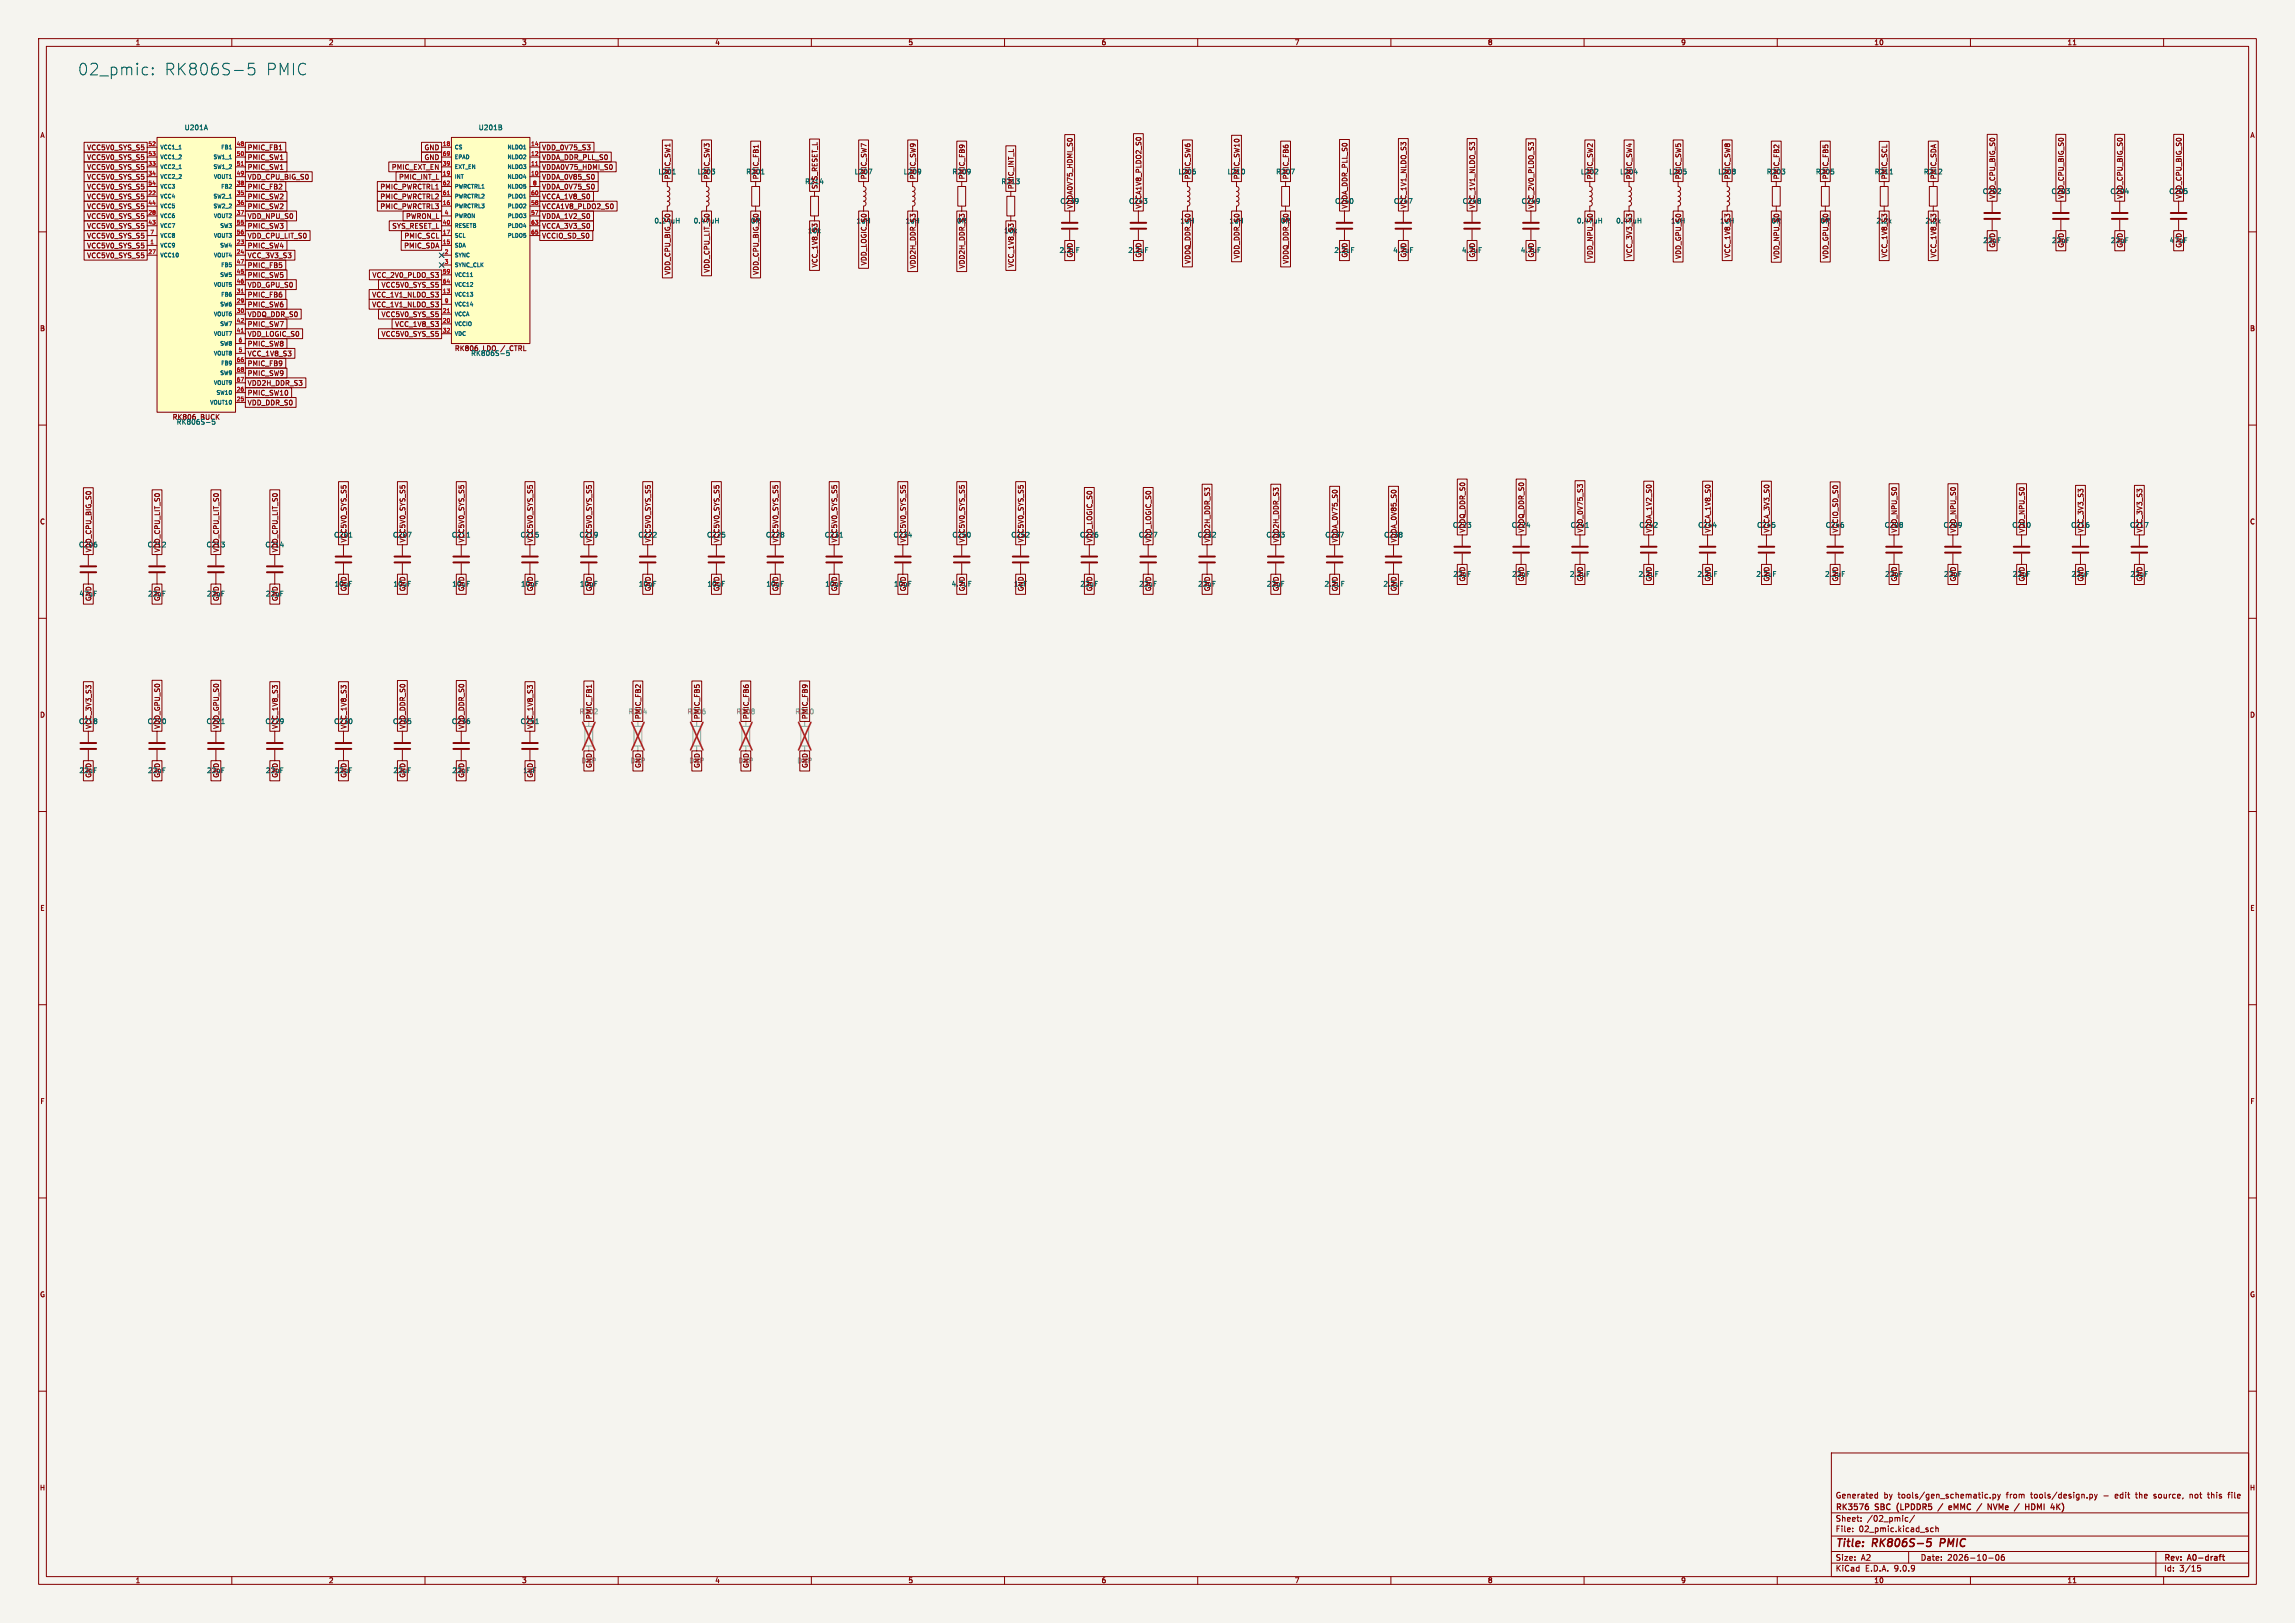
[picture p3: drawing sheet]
<svg xmlns="http://www.w3.org/2000/svg" width="594mm" height="420mm" viewBox="0 0 594 420" stroke-linecap="round" stroke-linejoin="round" font-family="sans-serif">
<defs><g id="words">
<g font-size="4.2" fill="#0000c2">
<text x="20" y="19.8">02_pmic:</text>
<text x="42.3" y="19.8">RK806S-5</text>
<text x="68.4" y="19.8">PMIC</text>
</g>
<g font-size="2.8" fill="#840000">
<text x="475" y="400.9">Title:</text>
<text x="484.7" y="400.9">RK806S-5</text>
<text x="503" y="400.9">PMIC</text>
</g>
<g font-size="2.1" fill="#840000">
<text x="475" y="388">Generated</text>
<text x="487.5" y="388">by</text>
<text x="491.3" y="388">tools/gen_schematic.py</text>
<text x="519.5" y="388">from</text>
<text x="525.9" y="388">tools/design.py</text>
<text x="544.9" y="388">-</text>
<text x="548" y="388">edit</text>
<text x="553.5" y="388">the</text>
<text x="558.3" y="388">source,</text>
<text x="567.8" y="388">not</text>
<text x="572.6" y="388">this</text>
<text x="578.1" y="388">file</text>
<text x="475" y="394">Sheet:</text>
<text x="475" y="391.2">RK3576</text>
<text x="483.2" y="394">/02_pmic/</text>
<text x="485.5" y="391.2">SBC</text>
<text x="491.6" y="391.2">(LPDDR5</text>
<text x="506.3" y="391.2">eMMC</text>
<text x="514.3" y="391.2">/</text>
<text x="517.6" y="391.2">NVMe</text>
<text x="525.2" y="391.2">/</text>
<text x="528.5" y="391.2">HDMI</text>
<text x="475" y="396.7">File:</text>
<text x="481.1" y="396.7">02_pmic.kicad_sch</text>
<text x="475" y="406.9">KiCad</text>
<text x="475" y="404.1">Size:</text>
<text x="481.7" y="404.1">A2</text>
<text x="482.7" y="406.9">E.D.A.</text>
<text x="490.3" y="406.9">9.0.9</text>
<text x="497" y="404.1">Date:</text>
<text x="504" y="404.1">2026-10-06</text>
<text x="560" y="404.3">Rev:</text>
<text x="560" y="406.9">Id:</text>
<text x="564.1" y="406.9">3/15</text>
<text x="566.4" y="404.3">A0-draft</text>
</g>
<g font-size="1.8" fill="#840000">
<text x="35" y="11.9">1</text>
<text x="85" y="11.9">2</text>
<text x="135" y="11.9">3</text>
<text x="185" y="11.9">4</text>
<text x="235" y="11.9">5</text>
<text x="285" y="11.9">6</text>
<text x="335" y="11.9">7</text>
<text x="385" y="11.9">8</text>
<text x="435" y="11.9">9</text>
<text x="485" y="11.9">10</text>
<text x="535" y="11.9">11</text>
<text x="10.3" y="35.9">A</text>
<text x="582.3" y="35.9">A</text>
<text x="22.4" y="41.6">VCC5V0_SYS_S5</text>
<text x="22.4" y="39.1">VCC5V0_SYS_S5</text>
<text x="64" y="39.1">PMIC_FB1</text>
<text x="64" y="41.6">PMIC_SW1</text>
<text x="109.7" y="39.1">GND</text>
<text x="109.7" y="41.6">GND</text>
<text x="140.2" y="39.1">VDD_0V75_S3</text>
<text x="140.2" y="41.6">VDDA_DDR_PLL_S0</text>
<text x="22.4" y="46.7">VCC5V0_SYS_S5</text>
<text x="22.4" y="44.1">VCC5V0_SYS_S5</text>
<text x="64" y="46.7">VDD_CPU_BIG_S0</text>
<text x="64" y="44.1">PMIC_SW1</text>
<text x="101.3" y="44.1">PMIC_EXT_EN</text>
<text x="103.2" y="46.7">PMIC_INT_L</text>
<text x="140.2" y="44.1">VDDA0V75_HDMI_S0</text>
<text x="140.2" y="46.7">VDDA_0V85_S0</text>
<text x="170.3" y="45.3">L201</text>
<text x="173.7" y="46.5" transform="rotate(-90 173.7 46.5)">PMIC_SW1</text>
<text x="180.5" y="45.3">L203</text>
<text x="183.8" y="46.5" transform="rotate(-90 183.8 46.5)">PMIC_SW3</text>
<text x="193" y="45.3">R201</text>
<text x="196.5" y="46.5" transform="rotate(-90 196.5 46.5)">PMIC_FB1</text>
<text x="208.3" y="47.9">R214</text>
<text x="221.1" y="45.3">L207</text>
<text x="224.5" y="46.5" transform="rotate(-90 224.5 46.5)">PMIC_SW7</text>
<text x="233.8" y="45.3">L209</text>
<text x="237.2" y="46.5" transform="rotate(-90 237.2 46.5)">PMIC_SW9</text>
<text x="246.4" y="45.3">R209</text>
<text x="249.9" y="46.5" transform="rotate(-90 249.9 46.5)">PMIC_FB9</text>
<text x="259.1" y="47.9">R213</text>
<text x="304.9" y="45.3">L206</text>
<text x="308.3" y="46.5" transform="rotate(-90 308.3 46.5)">PMIC_SW6</text>
<text x="317.6" y="45.3">L210</text>
<text x="321" y="46.5" transform="rotate(-90 321 46.5)">PMIC_SW10</text>
<text x="330.2" y="45.3">R207</text>
<text x="333.7" y="46.5" transform="rotate(-90 333.7 46.5)">PMIC_FB6</text>
<text x="409.1" y="45.3">L202</text>
<text x="412.4" y="46.5" transform="rotate(-90 412.4 46.5)">PMIC_SW2</text>
<text x="419.2" y="45.3">L204</text>
<text x="422.6" y="46.5" transform="rotate(-90 422.6 46.5)">PMIC_SW4</text>
<text x="431.9" y="45.3">L205</text>
<text x="435.3" y="46.5" transform="rotate(-90 435.3 46.5)">PMIC_SW5</text>
<text x="444.6" y="45.3">L208</text>
<text x="448" y="46.5" transform="rotate(-90 448 46.5)">PMIC_SW8</text>
<text x="457.2" y="45.3">R203</text>
<text x="460.7" y="46.5" transform="rotate(-90 460.7 46.5)">PMIC_FB2</text>
<text x="469.9" y="45.3">R205</text>
<text x="473.4" y="46.5" transform="rotate(-90 473.4 46.5)">PMIC_FB5</text>
<text x="485.1" y="45.3">R211</text>
<text x="488.6" y="46.5" transform="rotate(-90 488.6 46.5)">PMIC_SCL</text>
<text x="497.8" y="45.3">R212</text>
<text x="501.3" y="46.5" transform="rotate(-90 501.3 46.5)">PMIC_SDA</text>
<text x="22.4" y="51.8">VCC5V0_SYS_S5</text>
<text x="22.4" y="49.2">VCC5V0_SYS_S5</text>
<text x="64" y="51.8">PMIC_SW2</text>
<text x="64" y="49.2">PMIC_FB2</text>
<text x="98.3" y="49.2">PMIC_PWRCTRL1</text>
<text x="98.3" y="51.8">PMIC_PWRCTRL2</text>
<text x="140.2" y="49.2">VDDA_0V75_S0</text>
<text x="140.2" y="51.8">VCCA_1V8_S0</text>
<text x="211.8" y="49.1" transform="rotate(-90 211.8 49.1)">SYS_RESET_L</text>
<text x="262.6" y="49.1" transform="rotate(-90 262.6 49.1)">PMIC_INT_L</text>
<text x="274.3" y="52.9">C239</text>
<text x="292.1" y="52.9">C243</text>
<text x="345.4" y="52.9">C240</text>
<text x="360.7" y="52.9">C247</text>
<text x="378.4" y="52.9">C248</text>
<text x="393.7" y="52.9">C249</text>
<text x="513.1" y="50.4">C202</text>
<text x="516.6" y="51.6" transform="rotate(-90 516.6 51.6)">VDD_CPU_BIG_S0</text>
<text x="530.8" y="50.4">C203</text>
<text x="534.4" y="51.6" transform="rotate(-90 534.4 51.6)">VDD_CPU_BIG_S0</text>
<text x="546.1" y="50.4">C204</text>
<text x="549.6" y="51.6" transform="rotate(-90 549.6 51.6)">VDD_CPU_BIG_S0</text>
<text x="561.3" y="50.4">C205</text>
<text x="564.8" y="51.6" transform="rotate(-90 564.8 51.6)">VDD_CPU_BIG_S0</text>
<text x="22.4" y="59.4">VCC5V0_SYS_S5</text>
<text x="22.4" y="56.8">VCC5V0_SYS_S5</text>
<text x="22.4" y="54.3">VCC5V0_SYS_S5</text>
<text x="64" y="59.4">PMIC_SW3</text>
<text x="64" y="56.8">VDD_NPU_S0</text>
<text x="64" y="54.3">PMIC_SW2</text>
<text x="98.3" y="54.3">PMIC_PWRCTRL3</text>
<text x="101.4" y="59.4">SYS_RESET_L</text>
<text x="105" y="56.8">PWRON_L</text>
<text x="140.2" y="56.8">VDDA_1V2_S0</text>
<text x="140.2" y="59.4">VCCA_3V3_S0</text>
<text x="140.2" y="54.3">VCCA1V8_PLDO2_S0</text>
<text x="169.3" y="58">0.24uH</text>
<text x="179.4" y="58">0.47uH</text>
<text x="194.2" y="58">0R</text>
<text x="221.6" y="58">1uH</text>
<text x="234.3" y="58">1uH</text>
<text x="247.6" y="58">0R</text>
<text x="277.8" y="54.1" transform="rotate(-90 277.8 54.1)">VDDA0V75_HDMI_S0</text>
<text x="295.6" y="54.1" transform="rotate(-90 295.6 54.1)">VCCA1V8_PLDO2_S0</text>
<text x="305.4" y="58">1uH</text>
<text x="318.1" y="58">1uH</text>
<text x="331.4" y="58">0R</text>
<text x="348.9" y="54.1" transform="rotate(-90 348.9 54.1)">VDDA_DDR_PLL_S0</text>
<text x="364.2" y="54.1" transform="rotate(-90 364.2 54.1)">VCC_1V1_NLDO_S3</text>
<text x="382" y="54.1" transform="rotate(-90 382 54.1)">VCC_1V1_NLDO_S3</text>
<text x="397.2" y="54.1" transform="rotate(-90 397.2 54.1)">VCC_2V0_PLDO_S3</text>
<text x="408" y="58">0.47uH</text>
<text x="418.2" y="58">0.47uH</text>
<text x="432.4" y="58">1uH</text>
<text x="445.1" y="58">1uH</text>
<text x="458.4" y="58">0R</text>
<text x="471.1" y="58">0R</text>
<text x="485.6" y="58">2.2k</text>
<text x="498.3" y="58">2.2k</text>
<text x="22.4" y="64.5">VCC5V0_SYS_S5</text>
<text x="22.4" y="61.9">VCC5V0_SYS_S5</text>
<text x="64" y="64.5">PMIC_SW4</text>
<text x="64" y="61.9">VDD_CPU_LIT_S0</text>
<text x="104.5" y="64.5">PMIC_SDA</text>
<text x="104.5" y="61.9">PMIC_SCL</text>
<text x="140.2" y="61.9">VCCIO_SD_S0</text>
<text x="209" y="60.6">10k</text>
<text x="259.8" y="60.6">10k</text>
<text x="516.6" y="64.2" transform="rotate(-90 516.6 64.2)">GND</text>
<text x="534.4" y="64.2" transform="rotate(-90 534.4 64.2)">GND</text>
<text x="549.6" y="64.2" transform="rotate(-90 549.6 64.2)">GND</text>
<text x="564.8" y="64.2" transform="rotate(-90 564.8 64.2)">GND</text>
<text x="22.4" y="67">VCC5V0_SYS_S5</text>
<text x="64" y="69.5">PMIC_FB5</text>
<text x="64" y="67">VCC_3V3_S3</text>
<text x="173.7" y="71.3" transform="rotate(-90 173.7 71.3)">VDD_CPU_BIG_S0</text>
<text x="183.8" y="70.7" transform="rotate(-90 183.8 70.7)">VDD_CPU_LIT_S0</text>
<text x="196.5" y="71.3" transform="rotate(-90 196.5 71.3)">VDD_CPU_BIG_S0</text>
<text x="211.8" y="69.3" transform="rotate(-90 211.8 69.3)">VCC_1V8_S3</text>
<text x="224.5" y="68.8" transform="rotate(-90 224.5 68.8)">VDD_LOGIC_S0</text>
<text x="237.2" y="69.6" transform="rotate(-90 237.2 69.6)">VDD2H_DDR_S3</text>
<text x="249.9" y="69.6" transform="rotate(-90 249.9 69.6)">VDD2H_DDR_S3</text>
<text x="262.6" y="69.3" transform="rotate(-90 262.6 69.3)">VCC_1V8_S3</text>
<text x="277.8" y="66.8" transform="rotate(-90 277.8 66.8)">GND</text>
<text x="295.6" y="66.8" transform="rotate(-90 295.6 66.8)">GND</text>
<text x="308.3" y="68.4" transform="rotate(-90 308.3 68.4)">VDDQ_DDR_S0</text>
<text x="321" y="67.1" transform="rotate(-90 321 67.1)">VDD_DDR_S0</text>
<text x="333.7" y="68.4" transform="rotate(-90 333.7 68.4)">VDDQ_DDR_S0</text>
<text x="348.9" y="66.8" transform="rotate(-90 348.9 66.8)">GND</text>
<text x="364.2" y="66.8" transform="rotate(-90 364.2 66.8)">GND</text>
<text x="382" y="66.8" transform="rotate(-90 382 66.8)">GND</text>
<text x="397.2" y="66.8" transform="rotate(-90 397.2 66.8)">GND</text>
<text x="412.4" y="67.2" transform="rotate(-90 412.4 67.2)">VDD_NPU_S0</text>
<text x="422.6" y="66.8" transform="rotate(-90 422.6 66.8)">VCC_3V3_S3</text>
<text x="435.3" y="67.1" transform="rotate(-90 435.3 67.1)">VDD_GPU_S0</text>
<text x="448" y="66.8" transform="rotate(-90 448 66.8)">VCC_1V8_S3</text>
<text x="460.7" y="67.2" transform="rotate(-90 460.7 67.2)">VDD_NPU_S0</text>
<text x="473.4" y="67.1" transform="rotate(-90 473.4 67.1)">VDD_GPU_S0</text>
<text x="488.6" y="66.8" transform="rotate(-90 488.6 66.8)">VCC_1V8_S3</text>
<text x="501.3" y="66.8" transform="rotate(-90 501.3 66.8)">VCC_1V8_S3</text>
<text x="64" y="74.6">VDD_GPU_S0</text>
<text x="64" y="72.1">PMIC_SW5</text>
<text x="64" y="77.2">PMIC_FB6</text>
<text x="96.2" y="77.2">VCC_1V1_NLDO_S3</text>
<text x="96.3" y="72.1">VCC_2V0_PLDO_S3</text>
<text x="98.6" y="74.6">VCC5V0_SYS_S5</text>
<text x="64" y="82.2">VDDQ_DDR_S0</text>
<text x="64" y="79.7">PMIC_SW6</text>
<text x="96.2" y="79.7">VCC_1V1_NLDO_S3</text>
<text x="98.6" y="82.2">VCC5V0_SYS_S5</text>
<text x="10.3" y="85.9">B</text>
<text x="64" y="89.9">PMIC_SW8</text>
<text x="64" y="84.8">PMIC_SW7</text>
<text x="64" y="87.3">VDD_LOGIC_S0</text>
<text x="98.6" y="87.3">VCC5V0_SYS_S5</text>
<text x="102.1" y="84.8">VCC_1V8_S3</text>
<text x="582.3" y="85.9">B</text>
<text x="64" y="94.9">PMIC_FB9</text>
<text x="64" y="92.4">VCC_1V8_S3</text>
<text x="64" y="97.5">PMIC_SW9</text>
<text x="64" y="100">VDD2H_DDR_S3</text>
<text x="64" y="102.6">PMIC_SW10</text>
<text x="64" y="105.1">VDD_DDR_S0</text>
<text x="10.3" y="135.9">C</text>
<text x="375.9" y="136.8">C223</text>
<text x="379.4" y="138" transform="rotate(-90 379.4 138)">VDDQ_DDR_S0</text>
<text x="391.1" y="136.8">C224</text>
<text x="394.7" y="138" transform="rotate(-90 394.7 138)">VDDQ_DDR_S0</text>
<text x="406.4" y="136.8">C241</text>
<text x="409.9" y="138" transform="rotate(-90 409.9 138)">VDD_0V75_S3</text>
<text x="424.2" y="136.8">C242</text>
<text x="427.7" y="138" transform="rotate(-90 427.7 138)">VDDA_1V2_S0</text>
<text x="439.4" y="136.8">C244</text>
<text x="442.9" y="138" transform="rotate(-90 442.9 138)">VCCA_1V8_S0</text>
<text x="454.6" y="136.8">C245</text>
<text x="458.2" y="138" transform="rotate(-90 458.2 138)">VCCA_3V3_S0</text>
<text x="472.4" y="136.8">C246</text>
<text x="475.9" y="138" transform="rotate(-90 475.9 138)">VCCIO_SD_S0</text>
<text x="487.7" y="136.8">C208</text>
<text x="491.2" y="138" transform="rotate(-90 491.2 138)">VDD_NPU_S0</text>
<text x="502.9" y="136.8">C209</text>
<text x="506.4" y="138" transform="rotate(-90 506.4 138)">VDD_NPU_S0</text>
<text x="520.7" y="136.8">C210</text>
<text x="524.2" y="138" transform="rotate(-90 524.2 138)">VDD_NPU_S0</text>
<text x="535.9" y="136.8">C216</text>
<text x="539.4" y="138" transform="rotate(-90 539.4 138)">VCC_3V3_S3</text>
<text x="551.2" y="136.8">C217</text>
<text x="554.7" y="138" transform="rotate(-90 554.7 138)">VCC_3V3_S3</text>
<text x="582.3" y="135.9">C</text>
<text x="20.3" y="141.8">C206</text>
<text x="23.8" y="143" transform="rotate(-90 23.8 143)">VDD_CPU_BIG_S0</text>
<text x="38.1" y="141.8">C212</text>
<text x="41.6" y="143" transform="rotate(-90 41.6 143)">VDD_CPU_LIT_S0</text>
<text x="53.3" y="141.8">C213</text>
<text x="56.8" y="143" transform="rotate(-90 56.8 143)">VDD_CPU_LIT_S0</text>
<text x="68.6" y="141.8">C214</text>
<text x="72.1" y="143" transform="rotate(-90 72.1 143)">VDD_CPU_LIT_S0</text>
<text x="86.3" y="139.3">C201</text>
<text x="89.9" y="140.5" transform="rotate(-90 89.9 140.5)">VCC5V0_SYS_S5</text>
<text x="101.6" y="139.3">C207</text>
<text x="105.1" y="140.5" transform="rotate(-90 105.1 140.5)">VCC5V0_SYS_S5</text>
<text x="116.8" y="139.3">C211</text>
<text x="120.3" y="140.5" transform="rotate(-90 120.3 140.5)">VCC5V0_SYS_S5</text>
<text x="134.6" y="139.3">C215</text>
<text x="138.1" y="140.5" transform="rotate(-90 138.1 140.5)">VCC5V0_SYS_S5</text>
<text x="149.8" y="139.3">C219</text>
<text x="153.4" y="140.5" transform="rotate(-90 153.4 140.5)">VCC5V0_SYS_S5</text>
<text x="165.1" y="139.3">C222</text>
<text x="168.6" y="140.5" transform="rotate(-90 168.6 140.5)">VCC5V0_SYS_S5</text>
<text x="182.9" y="139.3">C225</text>
<text x="186.4" y="140.5" transform="rotate(-90 186.4 140.5)">VCC5V0_SYS_S5</text>
<text x="198.1" y="139.3">C228</text>
<text x="201.6" y="140.5" transform="rotate(-90 201.6 140.5)">VCC5V0_SYS_S5</text>
<text x="213.3" y="139.3">C231</text>
<text x="216.9" y="140.5" transform="rotate(-90 216.9 140.5)">VCC5V0_SYS_S5</text>
<text x="231.1" y="139.3">C234</text>
<text x="234.6" y="140.5" transform="rotate(-90 234.6 140.5)">VCC5V0_SYS_S5</text>
<text x="246.4" y="139.3">C250</text>
<text x="249.9" y="140.5" transform="rotate(-90 249.9 140.5)">VCC5V0_SYS_S5</text>
<text x="261.6" y="139.3">C252</text>
<text x="265.1" y="140.5" transform="rotate(-90 265.1 140.5)">VCC5V0_SYS_S5</text>
<text x="279.4" y="139.3">C226</text>
<text x="282.9" y="140.5" transform="rotate(-90 282.9 140.5)">VDD_LOGIC_S0</text>
<text x="294.6" y="139.3">C227</text>
<text x="298.1" y="140.5" transform="rotate(-90 298.1 140.5)">VDD_LOGIC_S0</text>
<text x="309.9" y="139.3">C232</text>
<text x="313.4" y="140.5" transform="rotate(-90 313.4 140.5)">VDD2H_DDR_S3</text>
<text x="327.6" y="139.3">C233</text>
<text x="331.2" y="140.5" transform="rotate(-90 331.2 140.5)">VDD2H_DDR_S3</text>
<text x="342.9" y="139.3">C237</text>
<text x="346.4" y="140.5" transform="rotate(-90 346.4 140.5)">VDDA_0V75_S0</text>
<text x="358.1" y="139.3">C238</text>
<text x="361.6" y="140.5" transform="rotate(-90 361.6 140.5)">VDDA_0V85_S0</text>
<text x="23.8" y="155.7" transform="rotate(-90 23.8 155.7)">GND</text>
<text x="41.6" y="155.7" transform="rotate(-90 41.6 155.7)">GND</text>
<text x="56.8" y="155.7" transform="rotate(-90 56.8 155.7)">GND</text>
<text x="72.1" y="155.7" transform="rotate(-90 72.1 155.7)">GND</text>
<text x="86.5" y="152">10uF</text>
<text x="89.9" y="153.1" transform="rotate(-90 89.9 153.1)">GND</text>
<text x="101.7" y="152">10uF</text>
<text x="105.1" y="153.1" transform="rotate(-90 105.1 153.1)">GND</text>
<text x="117" y="152">10uF</text>
<text x="120.3" y="153.1" transform="rotate(-90 120.3 153.1)">GND</text>
<text x="134.7" y="152">10uF</text>
<text x="138.1" y="153.1" transform="rotate(-90 138.1 153.1)">GND</text>
<text x="150" y="152">10uF</text>
<text x="153.4" y="153.1" transform="rotate(-90 153.4 153.1)">GND</text>
<text x="165.2" y="152">10uF</text>
<text x="168.6" y="153.1" transform="rotate(-90 168.6 153.1)">GND</text>
<text x="183" y="152">10uF</text>
<text x="186.4" y="153.1" transform="rotate(-90 186.4 153.1)">GND</text>
<text x="198.2" y="152">10uF</text>
<text x="201.6" y="153.1" transform="rotate(-90 201.6 153.1)">GND</text>
<text x="213.5" y="152">10uF</text>
<text x="216.9" y="153.1" transform="rotate(-90 216.9 153.1)">GND</text>
<text x="231.3" y="152">10uF</text>
<text x="234.6" y="153.1" transform="rotate(-90 234.6 153.1)">GND</text>
<text x="249.9" y="153.1" transform="rotate(-90 249.9 153.1)">GND</text>
<text x="262.3" y="152">1uF</text>
<text x="265.1" y="153.1" transform="rotate(-90 265.1 153.1)">GND</text>
<text x="282.9" y="153.1" transform="rotate(-90 282.9 153.1)">GND</text>
<text x="298.1" y="153.1" transform="rotate(-90 298.1 153.1)">GND</text>
<text x="313.4" y="153.1" transform="rotate(-90 313.4 153.1)">GND</text>
<text x="331.2" y="153.1" transform="rotate(-90 331.2 153.1)">GND</text>
<text x="346.4" y="153.1" transform="rotate(-90 346.4 153.1)">GND</text>
<text x="361.6" y="153.1" transform="rotate(-90 361.6 153.1)">GND</text>
<text x="379.4" y="150.6" transform="rotate(-90 379.4 150.6)">GND</text>
<text x="394.7" y="150.6" transform="rotate(-90 394.7 150.6)">GND</text>
<text x="409.9" y="150.6" transform="rotate(-90 409.9 150.6)">GND</text>
<text x="427.7" y="150.6" transform="rotate(-90 427.7 150.6)">GND</text>
<text x="442.9" y="150.6" transform="rotate(-90 442.9 150.6)">GND</text>
<text x="458.2" y="150.6" transform="rotate(-90 458.2 150.6)">GND</text>
<text x="475.9" y="150.6" transform="rotate(-90 475.9 150.6)">GND</text>
<text x="491.2" y="150.6" transform="rotate(-90 491.2 150.6)">GND</text>
<text x="506.4" y="150.6" transform="rotate(-90 506.4 150.6)">GND</text>
<text x="524.2" y="150.6" transform="rotate(-90 524.2 150.6)">GND</text>
<text x="539.4" y="150.6" transform="rotate(-90 539.4 150.6)">GND</text>
<text x="554.7" y="150.6" transform="rotate(-90 554.7 150.6)">GND</text>
<text x="10.3" y="185.9">D</text>
<text x="149.8" y="185">R202</text>
<text x="162.5" y="185">R204</text>
<text x="177.8" y="185">R206</text>
<text x="190.5" y="185">R208</text>
<text x="205.7" y="185">R210</text>
<text x="582.3" y="185.9">D</text>
<text x="20.3" y="187.6">C218</text>
<text x="23.8" y="188.8" transform="rotate(-90 23.8 188.8)">VCC_3V3_S3</text>
<text x="38.1" y="187.6">C220</text>
<text x="41.6" y="188.8" transform="rotate(-90 41.6 188.8)">VDD_GPU_S0</text>
<text x="53.3" y="187.6">C221</text>
<text x="56.8" y="188.8" transform="rotate(-90 56.8 188.8)">VDD_GPU_S0</text>
<text x="68.6" y="187.6">C229</text>
<text x="72.1" y="188.8" transform="rotate(-90 72.1 188.8)">VCC_1V8_S3</text>
<text x="86.3" y="187.6">C230</text>
<text x="89.9" y="188.8" transform="rotate(-90 89.9 188.8)">VCC_1V8_S3</text>
<text x="101.6" y="187.6">C235</text>
<text x="105.1" y="188.8" transform="rotate(-90 105.1 188.8)">VDD_DDR_S0</text>
<text x="116.8" y="187.6">C236</text>
<text x="120.3" y="188.8" transform="rotate(-90 120.3 188.8)">VDD_DDR_S0</text>
<text x="134.6" y="187.6">C251</text>
<text x="138.1" y="188.8" transform="rotate(-90 138.1 188.8)">VCC_1V8_S3</text>
<text x="153.4" y="186.2" transform="rotate(-90 153.4 186.2)">PMIC_FB1</text>
<text x="166.1" y="186.2" transform="rotate(-90 166.1 186.2)">PMIC_FB2</text>
<text x="181.3" y="186.2" transform="rotate(-90 181.3 186.2)">PMIC_FB5</text>
<text x="194" y="186.2" transform="rotate(-90 194 186.2)">PMIC_FB6</text>
<text x="209.2" y="186.2" transform="rotate(-90 209.2 186.2)">PMIC_FB9</text>
<text x="150.4" y="197.7">DNP</text>
<text x="163.1" y="197.7">DNP</text>
<text x="178.3" y="197.7">DNP</text>
<text x="191" y="197.7">DNP</text>
<text x="206.2" y="197.7">DNP</text>
<text x="23.8" y="201.4" transform="rotate(-90 23.8 201.4)">GND</text>
<text x="41.6" y="201.4" transform="rotate(-90 41.6 201.4)">GND</text>
<text x="56.8" y="201.4" transform="rotate(-90 56.8 201.4)">GND</text>
<text x="72.1" y="201.4" transform="rotate(-90 72.1 201.4)">GND</text>
<text x="89.9" y="201.4" transform="rotate(-90 89.9 201.4)">GND</text>
<text x="105.1" y="201.4" transform="rotate(-90 105.1 201.4)">GND</text>
<text x="120.3" y="201.4" transform="rotate(-90 120.3 201.4)">GND</text>
<text x="135.3" y="200.3">1uF</text>
<text x="138.1" y="201.4" transform="rotate(-90 138.1 201.4)">GND</text>
<text x="153.4" y="198.9" transform="rotate(-90 153.4 198.9)">GND</text>
<text x="166.1" y="198.9" transform="rotate(-90 166.1 198.9)">GND</text>
<text x="181.3" y="198.9" transform="rotate(-90 181.3 198.9)">GND</text>
<text x="194" y="198.9" transform="rotate(-90 194 198.9)">GND</text>
<text x="209.2" y="198.9" transform="rotate(-90 209.2 198.9)">GND</text>
<text x="10.3" y="235.9">E</text>
<text x="582.3" y="235.9">E</text>
<text x="10.3" y="285.9">F</text>
<text x="582.3" y="285.9">F</text>
<text x="10.3" y="335.9">G</text>
<text x="582.3" y="335.9">G</text>
<text x="10.2" y="385.9">H</text>
<text x="582.2" y="385.9">H</text>
<text x="35" y="409.9">1</text>
<text x="85" y="409.9">2</text>
<text x="135" y="409.9">3</text>
<text x="185" y="409.9">4</text>
<text x="235" y="409.9">5</text>
<text x="285" y="409.9">6</text>
<text x="335" y="409.9">7</text>
<text x="385" y="409.9">8</text>
<text x="435" y="409.9">9</text>
<text x="485" y="409.9">10</text>
<text x="535" y="409.9">11</text>
</g>
<g font-size="1.8" fill="#006464">
<text x="47.7" y="33.9">U201A</text>
<text x="123.8" y="33.9">U201B</text>
<text x="274.1" y="65.6">2.2uF</text>
<text x="291.9" y="65.6">2.2uF</text>
<text x="345.2" y="65.6">2.2uF</text>
<text x="360.5" y="65.6">4.7uF</text>
<text x="378.3" y="65.6">4.7uF</text>
<text x="393.5" y="65.6">4.7uF</text>
<text x="513.2" y="63.1">22uF</text>
<text x="531" y="63.1">22uF</text>
<text x="546.2" y="63.1">22uF</text>
<text x="561.5" y="63.1">47uF</text>
<text x="117.6" y="91">RK806</text>
<text x="121.8" y="92.3">RK806S-5</text>
<text x="125" y="91">LDO /</text>
<text x="132.3" y="91">CTRL</text>
<text x="44.6" y="108.8">RK806</text>
<text x="45.6" y="110.1">RK806S-5</text>
<text x="51.9" y="108.8">BUCK</text>
<text x="376" y="149.5">22uF</text>
<text x="391.3" y="149.5">22uF</text>
<text x="406.2" y="149.5">2.2uF</text>
<text x="424" y="149.5">2.2uF</text>
<text x="439.2" y="149.5">2.2uF</text>
<text x="454.5" y="149.5">2.2uF</text>
<text x="472.2" y="149.5">2.2uF</text>
<text x="487.8" y="149.5">22uF</text>
<text x="503" y="149.5">22uF</text>
<text x="520.8" y="149.5">22uF</text>
<text x="536.1" y="149.5">22uF</text>
<text x="551.3" y="149.5">22uF</text>
<text x="20.4" y="154.5">47uF</text>
<text x="38.2" y="154.5">22uF</text>
<text x="53.5" y="154.5">22uF</text>
<text x="68.7" y="154.5">22uF</text>
<text x="246.2" y="152">4.7uF</text>
<text x="279.5" y="152">22uF</text>
<text x="294.8" y="152">22uF</text>
<text x="310" y="152">22uF</text>
<text x="327.8" y="152">22uF</text>
<text x="342.7" y="152">2.2uF</text>
<text x="357.9" y="152">2.2uF</text>
<text x="20.4" y="200.3">22uF</text>
<text x="38.2" y="200.3">22uF</text>
<text x="53.5" y="200.3">22uF</text>
<text x="68.7" y="200.3">22uF</text>
<text x="86.5" y="200.3">22uF</text>
<text x="101.7" y="200.3">22uF</text>
<text x="117" y="200.3">22uF</text>
</g>
<g font-size="1.4" fill="#a90000">
<text x="38.3" y="37.8">52</text>
<text x="38.3" y="40.4">53</text>
<text x="61.1" y="37.8">48</text>
<text x="61.1" y="40.4">50</text>
<text x="114.5" y="37.8">18</text>
<text x="114.5" y="40.4">69</text>
<text x="137.3" y="37.8">14</text>
<text x="137.3" y="40.4">12</text>
<text x="38.3" y="42.9">33</text>
<text x="38.3" y="45.5">34</text>
<text x="61.1" y="42.9">51</text>
<text x="61.1" y="45.5">49</text>
<text x="114.5" y="42.9">39</text>
<text x="114.5" y="45.5">19</text>
<text x="137.3" y="42.9">11</text>
<text x="137.3" y="45.5">10</text>
<text x="38.3" y="48">54</text>
<text x="38.3" y="50.5">22</text>
<text x="38.3" y="53.1">44</text>
<text x="61.1" y="48">38</text>
<text x="61.1" y="50.5">35</text>
<text x="61.1" y="53.1">36</text>
<text x="114.5" y="48">62</text>
<text x="114.5" y="50.5">61</text>
<text x="114.5" y="53.1">16</text>
<text x="137.3" y="50.5">60</text>
<text x="137.3" y="53.1">58</text>
<text x="137.8" y="48">8</text>
<text x="38.3" y="55.6">28</text>
<text x="38.3" y="58.2">43</text>
<text x="61.1" y="55.6">37</text>
<text x="61.1" y="58.2">55</text>
<text x="114.5" y="58.2">40</text>
<text x="115" y="55.6">4</text>
<text x="137.3" y="55.6">57</text>
<text x="137.3" y="58.2">63</text>
<text x="38.3" y="65.8">27</text>
<text x="38.8" y="60.7">7</text>
<text x="38.8" y="63.2">1</text>
<text x="61.1" y="60.7">56</text>
<text x="61.1" y="63.2">23</text>
<text x="61.1" y="65.8">24</text>
<text x="114.5" y="60.7">17</text>
<text x="114.5" y="63.2">15</text>
<text x="115" y="65.8">2</text>
<text x="137.3" y="60.7">65</text>
<text x="61.1" y="68.3">47</text>
<text x="61.1" y="70.9">45</text>
<text x="114.5" y="70.9">59</text>
<text x="115" y="68.3">3</text>
<text x="61.1" y="73.4">46</text>
<text x="61.1" y="75.9">31</text>
<text x="114.5" y="73.4">64</text>
<text x="114.5" y="75.9">13</text>
<text x="61.1" y="78.5">29</text>
<text x="61.1" y="81">30</text>
<text x="61.1" y="83.6">42</text>
<text x="114.5" y="81">21</text>
<text x="114.5" y="83.6">20</text>
<text x="115" y="78.5">9</text>
<text x="61.1" y="86.1">41</text>
<text x="61.6" y="88.6">6</text>
<text x="114.5" y="86.1">32</text>
<text x="61.1" y="93.7">66</text>
<text x="61.6" y="91.2">5</text>
<text x="61.1" y="96.3">68</text>
<text x="61.1" y="98.8">67</text>
<text x="61.1" y="101.3">26</text>
<text x="61.1" y="103.9">25</text>
</g>
<g font-size="1.4" fill="#006464">
<text x="41.4" y="38.8">VCC1_1</text>
<text x="41.4" y="41.4">VCC1_2</text>
<text x="55.1" y="41.4">SW1_1</text>
<text x="57.1" y="38.8">FB1</text>
<text x="117.6" y="38.8">CS</text>
<text x="117.6" y="41.4">EPAD</text>
<text x="131.2" y="38.8">NLDO1</text>
<text x="131.2" y="41.4">NLDO2</text>
<text x="41.4" y="43.9">VCC2_1</text>
<text x="41.4" y="46.5">VCC2_2</text>
<text x="55.1" y="43.9">SW1_2</text>
<text x="55.2" y="46.5">VOUT1</text>
<text x="117.6" y="43.9">EXT_EN</text>
<text x="117.6" y="46.5">INT</text>
<text x="131.2" y="43.9">NLDO3</text>
<text x="131.2" y="46.5">NLDO4</text>
<text x="41.4" y="49">VCC3</text>
<text x="41.4" y="51.5">VCC4</text>
<text x="55.1" y="51.5">SW2_1</text>
<text x="57.1" y="49">FB2</text>
<text x="117.6" y="49">PWRCTRL1</text>
<text x="117.6" y="51.5">PWRCTRL2</text>
<text x="131.2" y="49">NLDO5</text>
<text x="131.3" y="51.5">PLDO1</text>
<text x="41.4" y="54.1">VCC5</text>
<text x="41.4" y="56.6">VCC6</text>
<text x="41.4" y="59.2">VCC7</text>
<text x="55.1" y="54.1">SW2_2</text>
<text x="55.2" y="56.6">VOUT2</text>
<text x="56.8" y="59.2">SW3</text>
<text x="117.6" y="54.1">PWRCTRL3</text>
<text x="117.6" y="56.6">PWRON</text>
<text x="117.6" y="59.2">RESETB</text>
<text x="131.3" y="54.1">PLDO2</text>
<text x="131.3" y="56.6">PLDO3</text>
<text x="131.3" y="59.2">PLDO4</text>
<text x="41.4" y="61.7">VCC8</text>
<text x="41.4" y="64.2">VCC9</text>
<text x="55.2" y="61.7">VOUT3</text>
<text x="56.8" y="64.2">SW4</text>
<text x="117.6" y="61.7">SCL</text>
<text x="117.6" y="64.2">SDA</text>
<text x="131.3" y="61.7">PLDO5</text>
<text x="41.4" y="66.8">VCC10</text>
<text x="55.2" y="66.8">VOUT4</text>
<text x="56.8" y="71.9">SW5</text>
<text x="57.1" y="69.3">FB5</text>
<text x="117.6" y="66.8">SYNC</text>
<text x="117.6" y="69.3">SYNC_CLK</text>
<text x="117.6" y="71.9">VCC11</text>
<text x="55.2" y="74.4">VOUT5</text>
<text x="57.1" y="76.9">FB6</text>
<text x="117.6" y="74.4">VCC12</text>
<text x="117.6" y="76.9">VCC13</text>
<text x="55.2" y="82">VOUT6</text>
<text x="56.8" y="79.5">SW6</text>
<text x="117.6" y="79.5">VCC14</text>
<text x="117.6" y="82">VCCA</text>
<text x="55.2" y="87.1">VOUT7</text>
<text x="56.8" y="84.6">SW7</text>
<text x="56.8" y="89.6">SW8</text>
<text x="117.6" y="84.6">VCCIO</text>
<text x="117.6" y="87.1">VDC</text>
<text x="55.2" y="92.2">VOUT8</text>
<text x="57.1" y="94.7">FB9</text>
<text x="55.2" y="99.8">VOUT9</text>
<text x="56.8" y="97.3">SW9</text>
<text x="54.2" y="104.9">VOUT10</text>
<text x="55.9" y="102.3">SW10</text>
</g>
</g></defs>
<path d="M0 0h594v420h-594z" fill="#f5f4ef" stroke="#f5f4ef" stroke-width=".26"/>
<g fill="none" stroke="#840000" stroke-width=".26">
<path d="M10 10h574v400h-574zM12 12h570v396h-570zM60 10v2M110 10v2M160 10v2M210 10v2M260 10v2M310 10v2M360 10v2M410 10v2M460 10v2M510 10v2"/>
<path d="M536.6 11.6h.7M560 10v2M10 60h2M582 60h2M10 110h2M582 110h2M408.9 138.4v2.8M426.7 138.4v2.8M442 138.4v2.8M457.2 138.4v2.8M475 138.4v2.8M490.2 138.4v2.8"/>
<path d="M505.5 138.4v2.8M538.5 138.4v2.8M553.7 138.4v2.8M22.9 143.5v2.8M22.9 148.3v2.8M40.6 143.5v2.8M40.6 148.3v2.8M55.9 143.5v2.8M55.9 148.3v2.8M71.1 143.5v2.8M71.1 148.3v2.8M88.9 141v2.8"/>
<path d="M88.9 145.8v2.8M119.4 141v2.8M119.4 145.8v2.8M137.2 141v2.8M137.2 145.8v2.8M152.4 141v2.8M152.4 145.8v2.8M167.6 141v2.8M167.6 145.8v2.8M185.4 141v2.8M185.4 145.8v2.8M200.7 141v2.8"/>
<path d="M200.7 145.8v2.8M233.7 141v2.8M233.7 145.8v2.8M408.9 143.3v2.8M426.7 143.3v2.8M442 143.3v2.8M457.2 143.3v2.8M475 143.3v2.8M490.2 143.3v2.8M505.5 143.3v2.8M538.5 143.3v2.8M553.7 143.3v2.8"/>
<path d="M10 160h2M582 160h2M22.9 189.2v2.8M22.9 194.1v2.8M40.6 189.2v2.8M40.6 194.1v2.8M55.9 189.2v2.8M55.9 194.1v2.8M71.1 189.2v2.8M71.1 194.1v2.8M88.9 189.2v2.8M88.9 194.1v2.8"/>
<path d="M104.1 189.2v2.8M104.1 194.1v2.8M119.4 189.2v2.8M119.4 194.1v2.8M10 210h2M582 210h2M10 260h2M582 260h2M10 310h2M582 310h2M10 360h2M474 376h108v32h-108z"/>
<path d="M582 360h2M474 397.5h108M474 391.5h108M479.5 396.2v.2M479.5 395.4v.2M481.7 393.5v.2M481.7 392.7v.2M485.4 386.7h.6M485.4 387.6h.6M486 386.2v1.5M493.8 392.7h-.4l-.3 .3 .1 .6h.6M495.5 392.1l-1.3 1.9"/>
<path d="M500.4 395.4h-.4l-.3 .3 .1 .6h.6M501 395.5l.6-.1 .1 1M501 394.9v1.5M513.8 387.5l.7 .1M514.5 386.7l-.7 .1M515.1 387.5v.2M515.8 386.7h.4l.3 .3-.1 .6h-.6M515.8 386.7v1.5M517 386.7l.4 1M517.4 387.7l-.4 .5M517.7 386.7l-.3 1M540.9 386.7h.4l.3 .3-.1 .6h-.6"/>
<path d="M540.9 386.7v1.5M542.1 386.7l.4 1M542.5 387.7l-.4 .5M542.8 386.7l-.3 1M552.7 386.7h.5M557.5 387.6l.4 .1M557.7 386.7l-.2 .2 .2 .3M566.8 386.7v1M567.2 386.7l-.4 .1M571.3 386.7h.6M571.5 386.2v1.3l.4 .2M576.6 386.7h.6"/>
<path d="M577.2 386.2l-.4 .2v1.3M60 408v2M110 408v2M160 408v2M210 408v2M260 408v2M310 408v2M360 408v2M410 408v2M460 408v2M474 404.5h108M474 401.5h108"/>
<path d="M494 401.5v3M510 408v2M514.7 403.2h1.2M516.7 402.4l.2-.1a.8 .8 0 0 1 .5 .7 .8 .8 0 0 1-.5 .8l-.4-.6zM518.7 402.3h-.5l-.2 .3v.9l.2 .3 .5-.2v-.7l-.5-.1-.2 .3M536.6 409.6h.7M558 401.5v6.5M560 408v2M569.5 405.1h-.7l-.1 .7 .8-.1v.7l-.2 .2-.6-.2"/>
</g>
<path d="M483.1 389.7l.5 .3v.5l-.5 .2M483.2 389.2h.3M502.8 389.1l-1.2 1.9M504.4 390.2l.7-.2v-.3h-.5l-.2 .2 .1 .7h.6M515.9 389.2l.5 1.5 .5-1.5M524.3 389.2v1.5M524.3 389.9h.8M526.6 389.4l.1 .4-.1 .7M528.3 389.2l-.5 1-.5-1v1.5M575.2 402.8h.6M575.4 402.3v1.3l.4 .2" fill="none" stroke="#840000" stroke-width=".3"/>
<path d="M499.9 398.2h-1l-.2 .9 .3-.1 .7 .1 .1 .7-.4 .4-.7-.1M502.4 398.2l-.3 2" fill="none" stroke="#840000" stroke-width=".4"/>
<g fill="none" stroke="#840000" stroke-width=".51">
<path d="M20.8 146.6h4.1M20.8 148.1h4.1M38.6 146.6h4.1M38.6 148.1h4.1M53.8 146.6h4.1M53.8 148.1h4.1M69.1 146.6h4.1M69.1 148.1h4.1M86.9 144h4M86.9 145.5h4M117.3 144h4.1M117.3 145.5h4.1"/>
<path d="M135.1 144h4.1M135.1 145.5h4.1M150.4 144h4M150.4 145.5h4M165.6 144h4.1M165.6 145.5h4.1M183.4 144h4.1M183.4 145.5h4.1M198.6 144h4.1M198.6 145.5h4.1M231.6 144h4.1M231.6 145.5h4.1"/>
<path d="M406.9 141.5h4.1M406.9 143h4.1M424.7 141.5h4.1M424.7 143h4.1M439.9 141.5h4.1M439.9 143h4.1M455.2 141.5h4M455.2 143h4M472.9 141.5h4.1M472.9 143h4.1M488.2 141.5h4.1M488.2 143h4.1"/>
<path d="M503.4 141.5h4.1M503.4 143h4.1M536.4 141.5h4.1M536.4 143h4.1M551.7 141.5h4.1M551.7 143h4.1M20.8 192.3h4.1M20.8 193.8h4.1M38.6 192.3h4.1M38.6 193.8h4.1M53.8 192.3h4.1M53.8 193.8h4.1"/>
<path d="M69.1 192.3h4.1M69.1 193.8h4.1M86.9 192.3h4M86.9 193.8h4M102.1 192.3h4.1M102.1 193.8h4.1M117.3 192.3h4.1M117.3 193.8h4.1"/>
</g>
<g fill="none" stroke="#9c9b98" stroke-width=".26">
<path d="M151.4 188h2v5h-2zM152.4 186.7v1.3M152.4 193v1.3M164.1 188h2v5h-2zM165.1 186.7v1.3M165.1 193v1.3M179.3 188h2.1v5h-2.1zM180.3 186.7v1.3M180.3 193v1.3M192 188h2.1v5h-2.1zM193 186.7v1.3M193 193v1.3"/>
<path d="M207.3 188h2v5h-2zM208.3 186.7v1.3M208.3 193v1.3"/>
</g>
<path d="M150.8 186.9l3.2 7.2M154 186.9l-3.2 7.2M163.5 186.9l3.2 7.2M166.7 186.9l-3.2 7.2M178.7 186.9l3.2 7.2M181.9 186.9l-3.2 7.2M191.4 186.9l3.2 7.2M194.6 186.9l-3.2 7.2M206.7 186.9l3.2 7.2M209.9 186.9l-3.2 7.2" fill="none" stroke="#e12e31" stroke-width=".46"/>
<g fill="none" stroke="#006464" stroke-width=".26">
<path d="M90.4 139h.7M120.9 139h.7M235.2 138.6h.7M410.4 136.5h.7M443.4 136h.8M555.1 135.2h.9l-.6 1.3M72.6 141.1h.8M410.8 147.9h.6M428.6 147.9h.6M443.8 147.9h.6M459 147.9h.6M476.8 147.9h.6"/>
<path d="M57.4 187.3h.7"/>
</g>
<path d="M166.6 184.3h.8" fill="none" stroke="#939391" stroke-width=".26"/>
<path d="M116.8 35.6h20.4v53.3h-20.4z" fill="#ffffc2"/>
<g fill="none" stroke="#840000" stroke-width=".26">
<path d="M114.3 38.1h2.5M116.8 35.6h20.4v53.3h-20.4zM137.2 38.1h2.5M114.3 40.6h2.5M114.3 43.2h2.5M114.3 45.7h2.5M114.3 48.3h2.5M114.3 50.8h2.5M114.3 53.3h2.5M114.3 55.9h2.5M114.3 58.4h2.5M137.2 40.6h2.5"/>
<path d="M137.2 43.2h2.5M137.2 45.7h2.5M137.2 48.3h2.5M137.2 50.8h2.5M137.2 53.3h2.5M137.2 55.9h2.5M137.2 58.4h2.5M194.6 48.3h2v5h-2zM195.6 47v1.3M195.6 53.3v1.3M247.9 48.3h2v5h-2zM248.9 47v1.3"/>
<path d="M248.9 53.3v1.3M260.6 50.8h2v5.1h-2zM261.6 49.5v1.3M261.6 55.9v1.3M276.9 54.6v2.8M276.9 59.4v2.8M294.6 54.6v2.8M294.6 59.4v2.8M307.3 47v1.3l.5 .1 .2 .5-.2 .5-.5 .1M307.3 49.5l.5 .2 .2 .5-.2 .4-.5 .2 .5 .2 .2 .4-.2 .5-.5 .2 .5 .2 .2 .4-.2 .5-.5 .2v1.2M320 47v1.3l.5 .1 .2 .5-.2 .5-.5 .1M320 49.5l.5 .2 .2 .5-.2 .4-.5 .2 .5 .2 .2 .4-.2 .5-.5 .2 .5 .2 .2 .4-.2 .5-.5 .2v1.2"/>
<path d="M331.7 48.3h2.1v5h-2.1zM332.7 47v1.3M332.7 53.3v1.3M348 54.6v2.8M348 59.4v2.8M363.2 54.6v2.8M363.2 59.4v2.8M381 54.6v2.8M381 59.4v2.8M396.2 54.6v2.8M396.2 59.4v2.8M411.5 47v1.3l.4 .1 .2 .5-.2 .5-.4 .1"/>
<path d="M411.5 49.5l.4 .2 .2 .5-.2 .4-.4 .2 .4 .2 .2 .4-.2 .5-.4 .2 .4 .2 .2 .4-.2 .5-.4 .2v1.2M421.6 47v1.3l.5 .1 .2 .5-.2 .4-.5 .2 .5 .2 .2 .5-.2 .4-.5 .2 .5 .2 .2 .4-.2 .5-.5 .2 .5 .2 .2 .4-.2 .4-.5 .2v1.3M434.3 47v1.3l.5 .1 .2 .5-.2 .5-.5 .1M434.3 49.5l.5 .2 .2 .5-.2 .4-.5 .2 .5 .2 .2 .4-.2 .5-.5 .2 .5 .2 .2 .4-.2 .5-.5 .2v1.2M447 47v1.3l.5 .1 .2 .5-.2 .4-.5 .2 .5 .2 .2 .5-.2 .4-.5 .2 .5 .2 .2 .4-.2 .5-.5 .2 .5 .2 .2 .4-.2 .4-.5 .2v1.3M458.7 48.3h2.1v5h-2.1zM459.7 47v1.3M459.7 53.3v1.3M471.4 48.3h2.1v5h-2.1zM472.4 47v1.3M472.4 53.3v1.3M486.7 48.3h2v5h-2z"/>
<path d="M487.7 47v1.3M487.7 53.3v1.3M499.4 48.3h2v5h-2zM500.4 47v1.3M500.4 53.3v1.3M515.6 52.1v2.8M515.6 56.9v2.8M533.4 52.1v2.8M533.4 56.9v2.8M548.6 52.1v2.8M548.6 56.9v2.8M563.9 52.1v2.8"/>
<path d="M563.9 56.9v2.8M114.3 61h2.5M114.3 63.5h2.5M114.3 66h2.5M114.3 68.6h2.5M114.3 71.1h2.5M114.3 73.7h2.5M114.3 76.2h2.5M114.3 78.7h2.5M137.2 61h2.5M114.3 81.3h2.5M114.3 83.8h2.5"/>
<path d="M114.3 86.4h2.5M123.5 90l.1 .5M378.5 138.4v2.8M393.7 138.4v2.8M523.2 138.4v2.8M104.1 141v2.8M104.1 145.8v2.8M215.9 141v2.8M215.9 145.8v2.8M248.9 141v2.8M248.9 145.8v2.8M264.2 141v2.8"/>
<path d="M264.2 145.8v2.8M281.9 141v2.8M281.9 145.8v2.8M297.2 141v2.8M297.2 145.8v2.8M312.4 141v2.8M312.4 145.8v2.8M330.2 141v2.8M330.2 145.8v2.8M345.4 141v2.8M345.4 145.8v2.8M360.7 141v2.8"/>
<path d="M360.7 145.8v2.8M378.5 143.3v2.8M393.7 143.3v2.8M523.2 143.3v2.8M137.2 189.2v2.8M137.2 194.1v2.8"/>
</g>
<path d="M115.8 50.4h.5M138.6 42.8h.6M115.8 80.9h.5" fill="none" stroke="#a90000" stroke-width=".26"/>
<g fill="none" stroke="#006464" stroke-width=".26">
<path d="M129.6 32.9l.3 .3-.3 .4M129.7 32.4v.5M197.1 45h.7M309.4 44.4v.5M322.1 44v.8M334.2 43.8h.8l-.5 1.2M364.6 51.4h.9l-.6 1.2M412.8 45h.8M413.5 43.9v.4M413.8 57.1h.7M414.5 56.5v1.2M423 44.6h.8"/>
<path d="M424 57.1h.7M424.7 56.5v1.2M436.4 44.4v.5M449.1 43.9v.3M449.1 44.4v.5M489.2 45h.7M550.1 49.7h.8M278.7 64.1h.6M296.5 64.1h.6M349.8 64.1h.6M365.1 64.1h.6M382.8 64.1h.6"/>
<path d="M398.1 64.1h.6M131.8 90.7h-.6l-.1 .7 .6-.1M131.8 91.5l-.1 .5-.6-.1M105.6 137.7h.8l-.5 1.3M217.4 139h.7M298.6 137.7h.8l-.5 1.3M346.9 137.7h.8l-.5 1.3M395.2 136h.8M250.8 150.4h.6M347.3 150.4h.6M362.5 150.4h.6M138.6 187.3h.8"/>
</g>
<g fill="none" stroke="#840000" stroke-width=".51">
<path d="M274.8 57.7h4.1M274.8 59.2h4.1M292.6 57.7h4.1M292.6 59.2h4.1M345.9 57.7h4.1M345.9 59.2h4.1M361.2 57.7h4.1M361.2 59.2h4.1M379 57.7h4M379 59.2h4M394.2 57.7h4.1M394.2 59.2h4.1"/>
<path d="M513.6 55.1h4.1M513.6 56.6h4.1M531.4 55.1h4M531.4 56.6h4M546.6 55.1h4.1M546.6 56.6h4.1M561.8 55.1h4.1M561.8 56.6h4.1M102.1 144h4.1M102.1 145.5h4.1M213.9 144h4M213.9 145.5h4"/>
<path d="M246.9 144h4.1M246.9 145.5h4.1M262.1 144h4.1M262.1 145.5h4.1M279.9 144h4.1M279.9 145.5h4.1M295.1 144h4.1M295.1 145.5h4.1M310.4 144h4.1M310.4 145.5h4.1M328.2 144h4M328.2 145.5h4"/>
<path d="M343.4 144h4.1M343.4 145.5h4.1M358.6 144h4.1M358.6 145.5h4.1M376.4 141.5h4.1M376.4 143h4.1M391.7 141.5h4M391.7 143h4M521.2 141.5h4.1M521.2 143h4.1M135.1 192.3h4.1M135.1 193.8h4.1"/>
</g>
<path d="M40.6 35.6h20.4v71.1h-20.4z" fill="#ffffc2"/>
<g fill="none" stroke="#840000" stroke-width=".26">
<path d="M21.8 39.4h16.3v2.5h-16.3zM21.8 36.8h16.3v2.6h-16.3zM38.1 38.1h2.5M40.6 35.6h20.4v71.1h-20.4zM61 38.1h2.5M63.5 36.8h10.5v2.6h-10.5zM63.5 39.4h10.8v2.5h-10.8zM72.2 38.8h.8M109.1 36.8h5.2v2.6h-5.2zM109.1 39.4h5.2v2.5h-5.2zM139.7 36.8h14v2.6h-14zM139.7 39.4h18.5v2.5h-18.5z"/>
<path d="M151.9 37.5h.8l-.4 .5M152.7 38.1v.5M171.4 36.2h2.6v10.8h-2.6zM181.6 36.2h2.6v10.8h-2.6zM194.3 36.5h2.6v10.5h-2.6zM196.3 37.5v.7M209.5 36h2.6v13.5h-2.6zM222.2 36.2h2.6v10.8h-2.6zM234.9 36.2h2.6v10.8h-2.6zM247.6 36.5h2.6v10.5h-2.6zM260.3 37.7h2.6v11.8h-2.6zM275.6 34.8h2.5v19.8h-2.5z"/>
<path d="M276.5 35.9h.8M293.4 34.6h2.5v20h-2.5zM294.3 35.6h.8M306.1 36.2h2.5v10.8h-2.5zM318.8 35h2.5v12h-2.5zM331.5 36.5h2.5v10.5h-2.5zM346.7 36.1h2.6v18.5h-2.6zM361.9 35.9h2.6v18.7h-2.6zM379.7 35.9h2.6v18.7h-2.6zM395 35.9h2.5v18.7h-2.5zM410.2 36.2h2.6v10.8h-2.6zM420.4 36.2h2.5v10.8h-2.5z"/>
<path d="M433.1 36.2h2.5v10.8h-2.5zM445.8 36.2h2.5v10.8h-2.5zM458.5 36.5h2.5v10.5h-2.5zM471.2 36.5h2.5v10.5h-2.5zM486.4 36.6h2.6v10.4h-2.6zM499.1 36.5h2.6v10.5h-2.6zM514.3 34.8h2.6v17.3h-2.6zM532.1 34.8h2.6v17.3h-2.6zM547.4 34.8h2.5v17.3h-2.5zM562.6 34.8h2.6v17.3h-2.6zM21.8 49.5h16.3v2.6h-16.3zM21.8 47h16.3v2.5h-16.3z"/>
<path d="M21.8 44.4h16.3v2.6h-16.3zM21.8 59.7h16.3v2.5h-16.3zM21.8 57.1h16.3v2.6h-16.3zM21.8 41.9h16.3v2.6h-16.3zM21.8 54.6h16.3v2.6h-16.3zM21.8 52.1h16.3v2.5h-16.3zM38.1 40.6h2.5M38.1 43.2h2.5M38.1 45.7h2.5M38.1 48.3h2.5M38.1 50.8h2.5M38.1 53.3h2.5"/>
<path d="M38.1 55.9h2.5M38.1 58.4h2.5M61 40.6h2.5M61 43.2h2.5M61 45.7h2.5M61 48.3h2.5M61 50.8h2.5M61 53.3h2.5M61 55.9h2.5M61 58.4h2.5M63.5 59.7h16.8v2.5h-16.8zM63.5 44.4h17.3v2.6h-17.3z"/>
<path d="M63.5 41.9h10.8v2.6h-10.8zM63.5 57.1h10.8v2.6h-10.8zM63.5 54.6h13.2v2.6h-13.2zM63.5 52.1h10.8v2.5h-10.8zM63.5 49.5h10.8v2.6h-10.8zM63.5 47h10.5v2.5h-10.5zM97.7 47h16.6v2.5h-16.6zM97.7 52.1h16.6v2.5h-16.6zM97.7 49.5h16.6v2.6h-16.6zM100.6 41.9h13.7v2.6h-13.7zM100.7 57.1h13.6v2.6h-13.6zM102.5 44.4h11.8v2.6h-11.8z"/>
<path d="M103.9 59.7h10.4v2.5h-10.4zM104.3 54.6h10v2.6h-10zM139.7 59.7h13.7v2.5h-13.7zM139.7 54.6h13.9v2.6h-13.9zM139.7 57.1h13.9v2.6h-13.9zM139.7 41.9h19.8v2.6h-19.8zM139.7 44.4h15.1v2.6h-15.1zM139.7 47h15.1v2.5h-15.1zM139.7 49.5h13.9v2.6h-13.9zM139.7 52.1h20v2.5h-20zM158.4 42.8v.8M158.7 53v.8"/>
<path d="M171.4 54.6h2.6v17.3h-2.6zM172.7 47v1.3l.5 .1 .2 .5-.2 .5-.5 .1M172.7 49.5l.5 .2 .2 .5-.2 .4-.5 .2 .5 .2 .2 .4-.2 .5-.5 .2 .5 .2 .2 .4-.2 .5-.5 .2v1.2M181.6 54.6h2.6v16.8h-2.6zM182.9 47v1.3l.4 .1 .2 .5-.2 .5-.4 .1M182.9 49.5l.4 .2 .2 .5-.2 .4-.4 .2 .4 .2 .2 .4-.2 .5-.4 .2 .4 .2 .2 .4-.2 .5-.4 .2v1.2M194.3 54.6h2.6v17.3h-2.6zM209.5 57.2h2.6v12.8h-2.6zM209.8 50.8h2v5.1h-2zM210.8 49.5v1.3M210.8 55.9v1.3M222.2 54.6h2.6v14.8h-2.6z"/>
<path d="M223.5 47v1.3l.5 .1 .1 .5-.1 .4-.5 .2 .5 .2 .1 .5-.1 .4-.5 .2 .5 .2 .1 .4-.1 .5-.5 .2 .5 .2 .1 .4-.1 .4-.5 .2v1.3M234.9 54.6h2.6v15.7h-2.6zM236.2 47v1.3l.5 .1 .1 .5-.1 .4-.5 .2 .5 .2 .1 .5-.1 .4-.5 .2 .5 .2 .1 .4-.1 .5-.5 .2 .5 .2 .1 .4-.1 .4-.5 .2v1.3M247.6 54.6h2.6v15.7h-2.6zM260.3 57.2h2.6v12.8h-2.6zM306.1 54.6h2.5v14.5h-2.5zM318.8 54.6h2.5v13.1h-2.5zM331.5 54.6h2.5v14.5h-2.5zM410.2 54.6h2.6v13.3h-2.6zM420.4 54.6h2.5v12.8h-2.5zM433.1 54.6h2.5v13.2h-2.5zM445.8 54.6h2.5v12.8h-2.5z"/>
<path d="M458.5 54.6h2.5v13.3h-2.5zM471.2 54.6h2.5v13.2h-2.5zM486.4 54.6h2.6v12.8h-2.6zM499.1 54.6h2.6v12.8h-2.6zM514.3 59.7h2.6v5.2h-2.6zM532.1 59.7h2.6v5.2h-2.6zM547.4 59.7h2.5v5.2h-2.5zM562.6 59.7h2.6v5.2h-2.6zM21.8 62.2h16.3v2.6h-16.3zM21.8 64.8h16.3v2.5h-16.3zM38.1 61h2.5M38.1 63.5h2.5"/>
<path d="M38.1 66h2.5M61 61h2.5M61 63.5h2.5M61 66h2.5M61 68.6h2.5M61 71.1h2.5M61 73.7h2.5M61 76.2h2.5M61 78.7h2.5M63.5 72.4h13.2v2.5h-13.2zM63.5 69.8h10.8v2.6h-10.8zM63.5 67.3h10.5v2.6h-10.5z"/>
<path d="M63.5 64.8h12.8v2.5h-12.8zM63.5 62.2h10.8v2.6h-10.8zM63.5 74.9h10.5v2.6h-10.5zM63.5 77.5h10.8v2.5h-10.8zM95.5 74.9h18.8v2.6h-18.8zM95.5 77.5h18.8v2.5h-18.8zM95.6 69.8h18.7v2.6h-18.7zM98 72.4h16.3v2.5h-16.3zM103.8 62.2h10.5v2.6h-10.5zM275.6 62.2h2.5v5.2h-2.5zM293.4 62.2h2.5v5.2h-2.5zM346.7 62.2h2.6v5.2h-2.6z"/>
<path d="M361.9 62.2h2.6v5.2h-2.6zM379.7 62.2h2.6v5.2h-2.6zM395 62.2h2.5v5.2h-2.5zM61 81.3h2.5M61 83.8h2.5M61 86.4h2.5M61 88.9h2.5M61 91.4h2.5M61 94h2.5M61 96.5h2.5M61 99.1h2.5M63.5 95.2h10.8v2.6h-10.8z"/>
<path d="M63.5 92.7h10.5v2.6h-10.5zM63.5 97.8h15.7v2.5h-15.7zM63.5 90.2h12.8v2.5h-12.8zM63.5 87.6h10.8v2.6h-10.8zM63.5 82.5h10.8v2.6h-10.8zM63.5 85.1h14.8v2.5h-14.8zM63.5 80h14.5v2.6h-14.5zM98 80h16.3v2.6h-16.3zM98 85.1h16.3v2.5h-16.3zM101.5 82.5h12.8v2.6h-12.8zM50.5 107.8l.1 .5M61 101.6h2.5"/>
<path d="M61 104.1h2.5M63.5 100.3h12v2.6h-12zM63.5 102.9h13.1v2.5h-13.1zM21.6 126.2h2.5v17.3h-2.5zM39.4 126.8h2.5v16.7h-2.5zM54.6 126.8h2.6v16.7h-2.6zM69.8 126.8h2.6v16.7h-2.6zM87.6 124.6h2.6v16.4h-2.6zM102.9 124.6h2.5v16.4h-2.5zM118.1 124.6h2.6v16.4h-2.6zM135.9 124.6h2.5v16.4h-2.5zM151.1 124.6h2.6v16.4h-2.6z"/>
<path d="M166.4 124.6h2.5v16.4h-2.5zM184.1 124.6h2.6v16.4h-2.6zM199.4 124.6h2.5v16.4h-2.5zM214.6 124.6h2.6v16.4h-2.6zM232.4 124.6h2.6v16.4h-2.6zM247.6 124.6h2.6v16.4h-2.6zM262.9 124.6h2.5v16.4h-2.5zM280.7 126.1h2.5v14.9h-2.5zM295.9 126.1h2.6v14.9h-2.6zM311.1 125.3h2.6v15.7h-2.6zM328.9 125.3h2.6v15.7h-2.6zM344.2 125.8h2.5v15.2h-2.5z"/>
<path d="M359.4 125.8h2.6v15.2h-2.6zM377.2 124h2.5v14.4h-2.5zM392.4 124h2.6v14.4h-2.6zM407.7 124.4h2.5v14h-2.5zM408.8 125.8l-.5-.4v.8M408.9 125.5h.6M425.4 124.5h2.6v13.9h-2.6zM440.7 124.5h2.5v13.9h-2.5zM455.9 124.5h2.6v13.9h-2.6zM473.7 124.7h2.6v13.7h-2.6zM488.9 125.2h2.6v13.2h-2.6zM504.2 125.2h2.5v13.2h-2.5z"/>
<path d="M522 125.2h2.5v13.2h-2.5zM537.2 125.6h2.6v12.8h-2.6zM552.4 125.6h2.6v12.8h-2.6zM21.6 151.1h2.5v5.2h-2.5zM39.4 151.1h2.5v5.2h-2.5zM54.6 151.1h2.6v5.2h-2.6zM69.8 151.1h2.6v5.2h-2.6zM87.6 148.6h2.6v5.2h-2.6zM102.9 148.6h2.5v5.2h-2.5zM118.1 148.6h2.6v5.2h-2.6zM135.9 148.6h2.5v5.2h-2.5zM151.1 148.6h2.6v5.2h-2.6z"/>
<path d="M166.4 148.6h2.5v5.2h-2.5zM184.1 148.6h2.6v5.2h-2.6zM199.4 148.6h2.5v5.2h-2.5zM214.6 148.6h2.6v5.2h-2.6zM232.4 148.6h2.6v5.2h-2.6zM247.6 148.6h2.6v5.2h-2.6zM262.9 148.6h2.5v5.2h-2.5zM280.7 148.6h2.5v5.2h-2.5zM295.9 148.6h2.6v5.2h-2.6zM311.1 148.6h2.6v5.2h-2.6zM328.9 148.6h2.6v5.2h-2.6zM344.2 148.6h2.5v5.2h-2.5z"/>
<path d="M359.4 148.6h2.6v5.2h-2.6zM377.2 146.1h2.5v5.2h-2.5zM392.4 146.1h2.6v5.2h-2.6zM407.7 146.1h2.5v5.2h-2.5zM425.4 146.1h2.6v5.2h-2.6zM440.7 146.1h2.5v5.2h-2.5zM455.9 146.1h2.6v5.2h-2.6zM473.7 146.1h2.6v5.2h-2.6zM488.9 146.1h2.6v5.2h-2.6zM504.2 146.1h2.5v5.2h-2.5zM522 146.1h2.5v5.2h-2.5zM537.2 146.1h2.6v5.2h-2.6z"/>
<path d="M552.4 146.1h2.6v5.2h-2.6zM21.6 176.4h2.5v12.8h-2.5zM39.4 176h2.5v13.2h-2.5zM54.6 176h2.6v13.2h-2.6zM69.8 176.4h2.6v12.8h-2.6zM87.6 176.4h2.6v12.8h-2.6zM102.9 176.1h2.5v13.1h-2.5zM118.1 176.1h2.6v13.1h-2.6zM135.9 176.4h2.5v12.8h-2.5zM151.1 176.2h2.6v10.5h-2.6zM153.1 177.2v.7M163.8 176.2h2.6v10.5h-2.6z"/>
<path d="M179.1 176.2h2.5v10.5h-2.5zM191.8 176.2h2.5v10.5h-2.5zM207 176.2h2.6v10.5h-2.6zM21.6 196.9h2.5v5.2h-2.5zM39.4 196.9h2.5v5.2h-2.5zM54.6 196.9h2.6v5.2h-2.6zM69.8 196.9h2.6v5.2h-2.6zM87.6 196.9h2.6v5.2h-2.6zM102.9 196.9h2.5v5.2h-2.5zM118.1 196.9h2.6v5.2h-2.6zM135.9 196.9h2.5v5.2h-2.5zM151.1 194.3h2.6v5.2h-2.6z"/>
<path d="M163.8 194.3h2.6v5.2h-2.6zM179.1 194.3h2.5v5.2h-2.5zM191.8 194.3h2.5v5.2h-2.5zM207 194.3h2.6v5.2h-2.6z"/>
</g>
<g fill="none" stroke="#006464" stroke-width=".26">
<path d="M53.3 32.3l.4 1.3M59.3 38.6h.6M174.1 45h.7M175 57.1h.8M175.8 56.5v1.2M184.2 43.8h.8l-.5 .4M184.9 44.4v.5M185.2 57.1h.7M185.9 56.5v1.2M212.3 47.1h.8M224.8 43.8h.9l-.6 1.2M238.2 43.9v.8"/>
<path d="M238.3 44.3l-.1 .1M55.6 109.3l-.1 .4h-.6"/>
</g>
<path d="M62.4 42.8h.6M62.4 75.8h.6M62.4 86h.6" fill="none" stroke="#a90000" stroke-width=".26"/>
<path d="M113.7 68l1.2 1.2M113.7 65.4l1.2 1.2M114.9 68l-1.2 1.2M114.9 65.4l-1.2 1.2" fill="none" stroke="#000084" stroke-width=".26"/>
<path d="M38 17.4l.2 .1M38.2 19.2l-.2 .2M39.5 19.1l.2 .1-.2 .2M39.5 19.1l-.1 .1 .1 .2M39.5 17.5v.3M39.5 19.1v.3M39.5 17.5l.2 .2-.2 .1M39.5 17.5l-.1 .2 .1 .1M60.7 18.2h2.3M65.8 16.4h-1.4l-.2 1.4 .5-.3 1 .2 .3 .4-.2 1-.4 .3h-.7l-.5-.3" fill="none" stroke="#0000c2" stroke-width=".26"/>
<use href="#words"/>
</svg>
